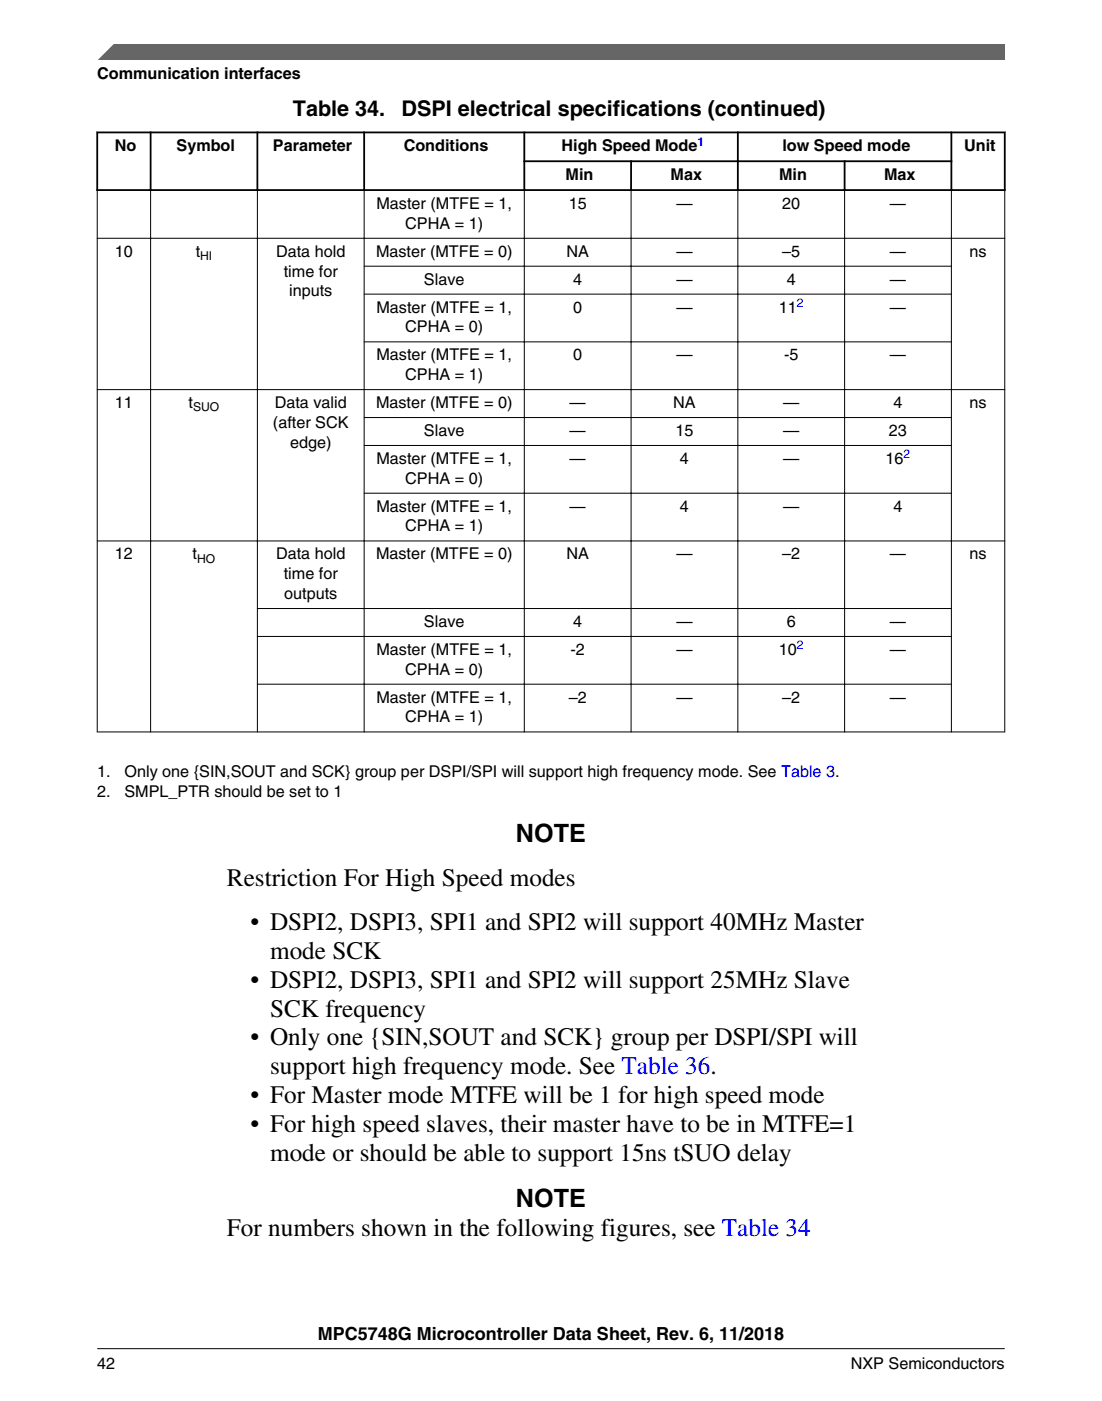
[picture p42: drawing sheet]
<svg xmlns="http://www.w3.org/2000/svg" width="216mm" height="274mm" viewBox="0 0 216 274" stroke-linecap="round" stroke-linejoin="round" font-family="sans-serif">
<defs><g id="words">
<g font-size="4.9">
<text x="101.1" y="164.9">NOTE</text>
<text x="44.5" y="173.5">Restriction For High Speed modes</text>
<text x="49.1" y="182.1">• DSPI2, DSPI3, SPI1 and SPI2 will support 40MHz Master</text>
<text x="52.9" y="187.8">mode SCK</text>
<text x="49.1" y="193.4">• DSPI2, DSPI3, SPI1 and SPI2 will support 25MHz Slave</text>
<text x="52.9" y="199.1">SCK frequency</text>
<text x="49.1" y="204.7">• Only one {SIN,SOUT and SCK} group per DSPI/SPI will</text>
<text x="49.1" y="216">• For Master mode MTFE will be 1 for high speed mode</text>
<text x="52.9" y="210.3">support high frequency mode. See Table 36.</text>
<text x="49.1" y="221.6">• For high speed slaves, their master have to be in MTFE=1</text>
<text x="52.9" y="227.3">mode or should be able to support 15ns tSUO delay</text>
<text x="101.1" y="236.4">NOTE</text>
<text x="44.5" y="242.1">For numbers shown in the following figures, see Table 34</text>
</g>
<g font-size="4.2">
<text x="57.4" y="22.7">Table 34.</text>
<text x="78.7" y="22.7">DSPI electrical specifications (continued)</text>
</g>
<text font-size="3.5" x="62.3" y="262.3">MPC5748G Microcontroller Data Sheet, Rev. 6, 11/2018</text>
<g font-size="3.2">
<text x="19.1" y="15.5">Communication interfaces</text>
<text x="22.5" y="29.6">No</text>
<text x="34.6" y="29.6">Symbol</text>
<text x="53.5" y="29.6">Parameter</text>
<text x="79.1" y="29.6">Conditions</text>
<text x="110" y="29.6">High Speed Mode</text>
<text x="153.3" y="29.6">low Speed mode</text>
<text x="188.9" y="29.6">Unit</text>
<text x="110.8" y="35.3">Min</text>
<text x="131.4" y="35.3">Max</text>
<text x="152.6" y="35.3">Min</text>
<text x="173.2" y="35.3">Max</text>
<text x="73.8" y="40.9">Master (MTFE = 1,</text>
<text x="111.4" y="40.9">15</text>
<text x="132.5" y="40.9">—</text>
<text x="153.2" y="40.9">20</text>
<text x="174.3" y="40.9">—</text>
<text x="79.4" y="44.8">CPHA = 1)</text>
<text x="22.5" y="50.3">10</text>
<text x="38.3" y="50.3">t</text>
<text x="54.1" y="50.3">Data hold</text>
<text x="73.7" y="50.3">Master (MTFE = 0)</text>
<text x="111" y="50.3">NA</text>
<text x="132.5" y="50.3">—</text>
<text x="153.2" y="50.3">–5</text>
<text x="174.3" y="50.3">—</text>
<text x="189.9" y="50.3">ns</text>
<text x="55.6" y="54.1">time for</text>
<text x="56.6" y="58">inputs</text>
<text x="83.1" y="55.7">Slave</text>
<text x="112.3" y="55.7">4</text>
<text x="132.5" y="55.7">—</text>
<text x="154.1" y="55.7">4</text>
<text x="174.3" y="55.7">—</text>
<text x="73.8" y="61.2">Master (MTFE = 1,</text>
<text x="79.4" y="65.1">CPHA = 0)</text>
<text x="112.3" y="61.2">0</text>
<text x="132.5" y="61.2">—</text>
<text x="152.6" y="61.2">11</text>
<text x="174.3" y="61.2">—</text>
<text x="73.8" y="70.5">Master (MTFE = 1,</text>
<text x="112.3" y="70.5">0</text>
<text x="132.5" y="70.5">—</text>
<text x="153.6" y="70.5">-5</text>
<text x="174.3" y="70.5">—</text>
<text x="79.4" y="74.4">CPHA = 1)</text>
<text x="22.5" y="79.9">11</text>
<text x="36.9" y="79.9">t</text>
<text x="53.5" y="83.8">(after SCK</text>
<text x="53.8" y="79.9">Data valid</text>
<text x="73.7" y="79.9">Master (MTFE = 0)</text>
<text x="111.6" y="79.9">—</text>
<text x="131.9" y="79.9">NA</text>
<text x="153.4" y="79.9">—</text>
<text x="175" y="79.9">4</text>
<text x="189.9" y="79.9">ns</text>
<text x="56.8" y="87.7">edge)</text>
<text x="83.1" y="85.4">Slave</text>
<text x="111.6" y="85.4">—</text>
<text x="132.3" y="85.4">15</text>
<text x="153.4" y="85.4">—</text>
<text x="174.2" y="85.4">23</text>
<text x="73.8" y="90.8">Master (MTFE = 1,</text>
<text x="79.4" y="94.7">CPHA = 0)</text>
<text x="111.6" y="90.8">—</text>
<text x="133.2" y="90.8">4</text>
<text x="153.4" y="90.8">—</text>
<text x="173.5" y="90.8">16</text>
<text x="73.8" y="100.2">Master (MTFE = 1,</text>
<text x="111.6" y="100.2">—</text>
<text x="133.2" y="100.2">4</text>
<text x="153.4" y="100.2">—</text>
<text x="175" y="100.2">4</text>
<text x="79.4" y="104.1">CPHA = 1)</text>
<text x="22.5" y="109.5">12</text>
<text x="37.7" y="109.5">t</text>
<text x="54.1" y="109.5">Data hold</text>
<text x="55.6" y="113.4">time for</text>
<text x="73.7" y="109.5">Master (MTFE = 0)</text>
<text x="111" y="109.5">NA</text>
<text x="132.5" y="109.5">—</text>
<text x="153.2" y="109.5">–2</text>
<text x="174.3" y="109.5">—</text>
<text x="189.9" y="109.5">ns</text>
<text x="55.7" y="117.3">outputs</text>
<text x="83.1" y="122.8">Slave</text>
<text x="112.3" y="122.8">4</text>
<text x="132.5" y="122.8">—</text>
<text x="154.1" y="122.8">6</text>
<text x="174.3" y="122.8">—</text>
<text x="73.8" y="128.2">Master (MTFE = 1,</text>
<text x="111.8" y="128.2">-2</text>
<text x="132.5" y="128.2">—</text>
<text x="152.6" y="128.2">10</text>
<text x="174.3" y="128.2">—</text>
<text x="73.8" y="137.6">Master (MTFE = 1,</text>
<text x="79.4" y="132.1">CPHA = 0)</text>
<text x="111.4" y="137.6">–2</text>
<text x="132.5" y="137.6">—</text>
<text x="153.2" y="137.6">–2</text>
<text x="174.3" y="137.6">—</text>
<text x="79.4" y="141.5">CPHA = 1)</text>
<text x="19" y="152.2">1.</text>
<text x="24.4" y="152.2">Only one {SIN,SOUT and SCK} group per DSPI/SPI will support high frequency mode. See Table 3.</text>
<text x="19.1" y="156.1">2.</text>
<text x="24.4" y="156.1">SMPL_PTR should be set to 1</text>
<text x="19.1" y="268">42</text>
<text x="166.7" y="268">NXP Semiconductors</text>
</g>
<g font-size="2.4" fill="#00f">
<text x="136.6" y="28.6">1</text>
<text x="156.1" y="60.1">2</text>
<text x="177" y="89.8">2</text>
<text x="156.1" y="127.2">2</text>
</g>
<g font-size="2.4">
<text x="39.2" y="50.9">HI</text>
<text x="37.8" y="80.5">SUO</text>
<text x="38.6" y="110.2">HO</text>
</g>
</g></defs>
<g fill="none" stroke="#000" stroke-width=".35">
<path d="M18.9 25.9h178.1M18.9 37.2h178.1M19 25.8v11.6M29.5 25.8v11.6M50.4 25.8v11.6M71.3 25.8v11.6M102.5 31.6h84.1M102.7 25.8v11.6M123.6 31.4v6M144.6 25.8v11.6M165.5 31.4v6M186.4 25.8v11.6"/>
<path d="M196.9 25.8v11.6"/>
</g>
<g fill="none" stroke="#000" stroke-width=".2">
<path d="M19 37.4v106M29.5 37v106.4M50.4 37v106.4M71.3 37.4v106M102.7 37v106.4M123.6 37v106.4M144.6 37v106.4M165.5 37v106.4M186.4 37.4v106M196.9 37.4v106M19 46.7h177.9M71.3 52.1h115.2"/>
<path d="M71.3 57.6h115.2M19 76.3h177.9M71.3 66.9h115.2M71.3 81.8h115.2M71.3 87.2h115.2M71.3 96.6h115.2M19 105.9h177.9M50.3 119.2h136.2M50.3 124.6h136.2M50.3 134h136.2M19 143.3h177.9"/>
</g>
<path d="M19 11.7l5.7-3.1 172.2 .1v3z" fill="#666"/>
<path d="M22.5 8.6l-3.1 3.1" fill="none" stroke="#666" stroke-width=".28"/>
<path d="M19 264.1h177.8" fill="none" stroke="#000" stroke-width=".2"/>
<use href="#words"/>
</svg>
